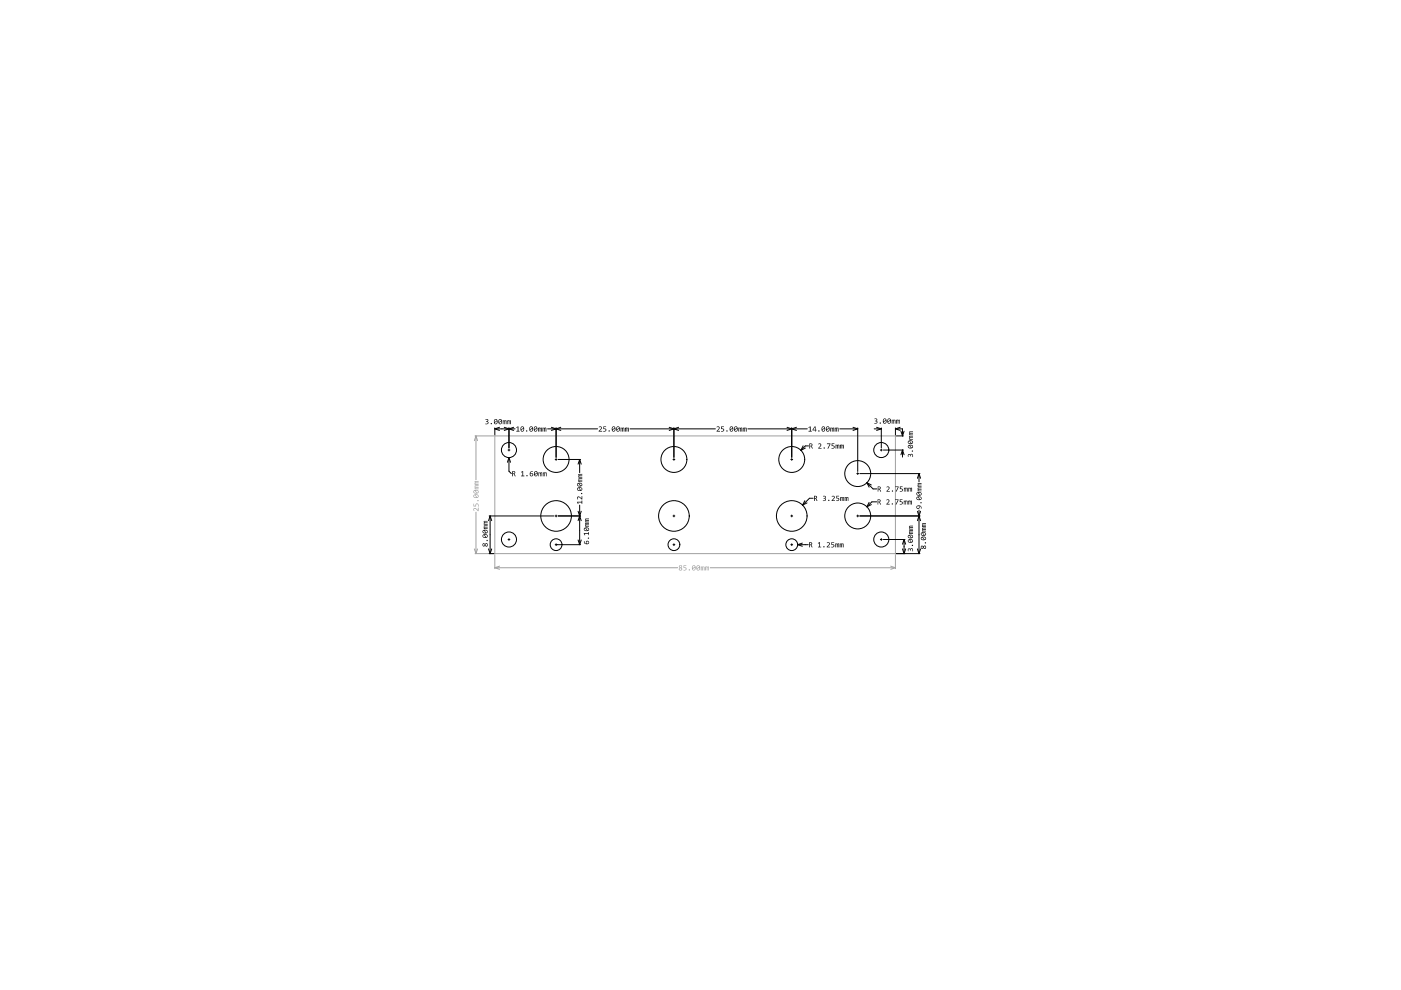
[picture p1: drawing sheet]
<svg xmlns="http://www.w3.org/2000/svg" width="297mm" height="210mm" viewBox="0 0 297 210" stroke-linecap="round" stroke-linejoin="round" font-family="sans-serif">
<g fill="none" stroke="#a0a0a0" stroke-width=".21">
<path d="M100.7 92.4h4M100.9 92.4l.3 1M100.9 92.4l-.3 1M100.9 92.4v9.3M104.9 92.4h84.9v25h-84.9zM100.6 116.4l.3 1M100.7 117.4h4M100.9 108.6v8.8M101.2 116.4l-.3 1M104.9 117.6v3M189.8 117.6v3M104.9 120.4l1 .3"/>
<path d="M104.9 120.4h38.8M105.9 120l-1 .4M150.6 120.4h39.2M188.8 120l1 .4M189.8 120.4l-1 .3"/>
</g>
<g fill="#a0a0a0">
<path d="M100.4 107.8l.4-.1 .5 .5v-.6h.2v.8l-.7-.5h-.3v.4z"/>
<path d="M100.4 106.8h.1v.4h.3l.1-.4h.4l.2 .6h-.2v-.3l-.2-.2h-.1l-.1 .5h-.5z"/>
<path d="M100.7 103l.8-.1v.2h-.8l.2 .1h.6v.2h-.8l.2 .2h.6v.1h-.9l.2-.1-.2-.2 .2-.1z"/>
<path d="M100.7 102h.8v.1l-.8 .1 .2 .1h.6v.2h-.8l.2 .1h.6v.2h-.9l.2-.1-.2-.2 .2-.2z"/>
<path d="M144.9 119.9h.6v.1h-.4v.3l.5 .2-.1 .3-.2 .1h-.4v-.1l.5-.1-.1-.3h-.4z"/>
<path d="M148.6 120.1l.1 .2 .3-.2v.2l.3-.2 .1 .8h-.2v-.7l-.1 .7h-.2v-.7l-.2 .2v.5h-.1z"/>
<path d="M149.5 120.1l.1 .2 .3-.2 .1 .2 .3-.2v.8h-.1l-.1-.7-.1 .2v.5h-.2v-.7l-.1 .7h-.2z"/>
<path d="M100.5 105.1l.1 .3 .4 .1-.3-.5zM100.8 104.9l.3 .5 .2-.1v-.3zM100.5 104.9l.7-.1 .2 .2v.4l-.2 .2-.7-.1-.1-.2z"/>
<path d="M100.5 104.2l.1 .3h.4l-.3-.4zM100.8 104l.3 .5 .2-.1v-.3zM100.5 104l.7-.1 .2 .2v.3l-.2 .2h-.7l-.1-.3z"/>
<path d="M144.1 120.1a.2 .2 0 0 0 .4 0 .2 .2 0 0 0-.4 0zM144.1 120.7a.2 .2 0 0 0 .4 0 .2 .2 0 0 0-.4 0zM144 120h.6v.2l-.2 .2 .2 .2-.1 .3-.3 .1-.3-.2 .1-.3 .1-.1-.2-.2z"/>
<path d="M147 120l-.1 .5 .4-.3-.1-.2zM146.9 120.6l.1 .2h.2l.1-.5zM146.8 120l.4-.1 .3 .2v.6l-.3 .2-.4-.1z"/>
<path d="M147.9 120l-.1 .5 .5-.3-.3-.2zM147.8 120.6l.1 .2h.2l.2-.5zM147.7 120l.5-.1 .2 .2v.6l-.2 .2-.5-.1z"/>
<circle cx="101.3" cy="106.1" r=".14"/>
<circle cx="146.2" cy="120.8" r=".13"/>
</g>
<g fill="none" stroke="#000" stroke-width=".21">
<path d="M104.9 90.7v1.5M104.9 90.9h4.3M104.9 90.9l1 .4M105.9 90.6l-1 .3M106.9 90.6l2 .7M107.7 95.4h.4M107.9 90.7v4.3M107.9 95.2v.4M107.9 97v2.9l.5 .5M107.9 97l.3 1M107.9 97l-.3 1M108.9 90.6l-2 .7"/>
<path d="M116.1 90.9h10.6M116.9 90.6l2 .7M117.7 97.4h.4M117.9 90.7v6.3M117.9 97.2v.4M118.4 97.4h4.7M118.9 90.6l-2 .7M122.9 97.4v2.8M122.9 97.4l.3 1M122.9 97.4l-.3 1M133.6 90.9h18.1M141.9 90.6l2 .7"/>
<path d="M142.7 97.4h.4M142.9 90.7v6.3M142.9 97.2v.4M143.9 90.6l-2 .7M158.6 90.9h12.6M166.9 90.6l2 .7M167.7 97.4h.4M167.9 90.7v6.3M167.9 97.2v.4M168.9 90.6l-2 .7M170.3 94.5l-.5 1M170.8 95l-1 .5"/>
<path d="M171.4 94.5h-.7l-.9 1M178.1 90.9h3.8M180.9 90.6l1 .3M181.9 90.7v9.3M181.9 90.9l-1 .4M185.4 90.9h1.5M185.9 90.6l1 .3M186.7 95.4h.4M186.9 90.7v4.3M186.9 95.2v.4M186.9 90.9l-1 .4M187.3 95.4h4.2"/>
<path d="M189.8 90.9h1.5v1.5M189.8 90.9l1 .4M189.8 90.7v1.5M190 92.4h1.5M190.8 90.6l-1 .3M191 91.4l.3 1M191.3 95.4l.4 1M191.3 95.4v1.5M191.3 95.4l-.3 1M191.7 91.4l-.4 1M103.6 116.4l.3 1M103.7 109.4h13.8"/>
<path d="M103.7 117.4h1M103.9 109.4l.3 1M103.9 109.4v8M103.9 109.4l-.3 1M104.2 116.4l-.3 1M107.7 114.4h.4M107.9 114.2v.4M117.7 115.5h5.4M117.7 109.4h.4M117.9 109.2v.4M117.9 115.3v.4M118.4 109.4h4.7"/>
<path d="M122.6 108.4l.6 2M122.6 114.5l.3 1M122.9 107.1v8.4M123.2 108.4l-.6 2M123.2 114.5l-.3 1M142.7 115.5h.4M142.7 109.4h.4M142.9 109.2v.4M142.9 115.3v.4M167.7 115.5h.4M167.7 109.4h.4M167.9 109.2v.4"/>
<path d="M167.9 115.3v.4M169.1 115.5h2.3M169.1 115.5l1 .3M170.1 115.2l-1 .3M170.6 106.2l-.4 .9M171.1 106.6l-.9 .5M172.4 105.6h-.8l-1.4 1.5M181.7 109.4h.4M181.7 100.4h.4M181.9 100.2v.4M181.9 109.2v.4M182.3 109.4h12.7"/>
<path d="M182.3 100.4h12.7M183.8 102.4l1.3 1.3h.8M183.8 102.4l.9 .4M183.8 102.4l.5 .9M184.3 106.5l-.5 1M184.7 107l-.9 .5M185.9 106.4h-1l-1.1 1.1M186.7 114.4h.4M186.9 114.2v.4M187.3 114.4h4.6M190 117.4h5M191.3 116.4l.4 1"/>
<path d="M191.7 114.4l.3 1M191.7 114.4l-.4 1M191.7 114.4v3M192 116.4l-.3 1M194.5 116.4l.3 1M194.5 108.4l.7 2M194.8 100.4v1.8M194.8 108.1v9.3M194.8 100.4l-.3 1M194.8 100.4l.4 1M195.2 108.4l-.7 2M195.2 116.4l-.4 1"/>
<circle cx="107.9" cy="95.4" r="1.6"/>
<circle cx="117.9" cy="97.4" r="2.75"/>
<circle cx="142.9" cy="97.4" r="2.75"/>
<circle cx="167.9" cy="97.4" r="2.75"/>
<circle cx="186.9" cy="95.4" r="1.6"/>
<circle cx="107.9" cy="114.4" r="1.6"/>
<circle cx="117.9" cy="115.5" r="1.25"/>
<circle cx="117.9" cy="109.4" r="3.2"/>
<circle cx="142.9" cy="115.5" r="1.25"/>
<circle cx="142.9" cy="109.4" r="3.2"/>
<circle cx="167.9" cy="115.5" r="1.25"/>
<circle cx="167.9" cy="109.4" r="3.2"/>
<circle cx="181.9" cy="100.4" r="2.75"/>
<circle cx="181.9" cy="109.4" r="2.75"/>
<circle cx="186.9" cy="114.4" r="1.6"/>
</g>
<g fill="#000">
<path d="M102.9 88.9l.6 .1-.1 .4 .2 .1-.1 .4h-.6v-.1l.5-.1v-.2h-.4l.4-.3v-.2h-.5zM106.6 89.1l.1 .2 .2-.2 .1 .2 .3-.2 .1 .8h-.2v-.7l-.1 .7h-.2v-.7l-.2 .2v.5h-.1zM107.5 89.1l.2 .2 .1-.2 .2 .2 .3-.2v.8h-.1l-.1-.7-.1 .7h-.1l-.1-.7-.1 .2v.5h-.2zM109.4 90.6l.5-.2v1h.3v.1h-.7v-.1h.2v-.8l-.2 .1zM114.1 90.7l.1 .1 .2-.2 .1 .2 .3-.1 .1 .8h-.2v-.7l-.1 .2v.5h-.2v-.7l-.2 .2v.5h-.1zM115 90.7l.2 .1 .1-.2 .2 .2 .3-.1v.8h-.1v-.7l-.2 .2v.5h-.1l-.1-.7-.1 .2v.5h-.2zM126.9 90.5l.3-.1 .3 .1v.5l-.4 .4h.6v.1h-.8l.5-.7v-.3zM127.9 90.4h.6v.1h-.5v.3l.4 .1 .2 .2-.3 .4h-.4v-.1l.5-.1-.1-.3h-.4zM131.6 90.7l.1 .1 .2-.2 .1 .2 .3-.1 .1 .8h-.2v-.7l-.1 .1v.6h-.2v-.7l-.2 .2v.5h-.1zM132.5 90.7l.1 .1 .2-.2 .2 .2 .3-.1v.8h-.1l-.1-.7-.1 .1v.6h-.2v-.7l-.1 .2v.5h-.2zM151.9 90.5l.4-.1 .3 .2-.1 .4-.4 .4h.5v.1h-.7l.5-.7-.1-.3-.3 .1zM152.9 90.4h.6v.1h-.5v.3l.4 .1 .2 .2-.3 .4h-.4v-.1h.3l.2-.2-.1-.2h-.4z"/>
<path d="M156.5 90.7l.2 .1 .1-.2 .2 .2 .3-.1 .1 .8h-.2v-.7l-.2 .2v.5h-.1v-.7l-.2 .2v.5h-.2zM157.5 90.7l.1 .1 .2-.2 .1 .2 .4-.1v.8h-.2v-.7l-.1 .2v.5h-.2v-.7l-.2 .2v.5h-.1zM171.4 90.6l.5-.2v1h.2v.1h-.7v-.1h.3v-.8l-.3 .1zM173.5 94.1l.2-.1 .4 .1v.5l-.4 .4h.5v.1h-.7l.5-.7-.1-.3zM175.3 94h.8l-.5 1.1h-.2l.5-.9h-.6zM176 90.7l.2 .1 .1-.2 .2 .2 .3-.1 .1 .8h-.2v-.7l-.2 .2v.5h-.1l-.1-.7-.1 .2v.5h-.2zM176.3 94h.6v.1h-.4v.3l.3 .1 .2 .2-.1 .3-.3 .1h-.3v-.1l.5-.1v-.3h-.5zM177 90.7l.1 .1 .2-.2 .1 .2 .3-.1 .1 .8h-.2v-.7l-.1 .2v.5h-.2v-.7l-.2 .2v.5h-.1zM177.2 94.3l.1 .1 .1-.1 .2 .1 .1-.1h.2l.1 .8h-.2v-.7l-.2 .2v.5h-.1v-.7l-.2 .2v.5h-.1zM178.1 94.3l.1 .1 .2-.1 .2 .1 .1-.1h.2v.8h-.1v-.7l-.2 .2v.5h-.2v-.7l-.1 .2v.5h-.2zM185.4 88.7l.6 .2-.2 .4 .2 .1v.2l-.2 .2h-.4v-.1l.5-.1-.1-.2-.3-.1 .3-.2v-.2h-.4zM189.1 89l.1 .1 .1-.1 .2 .1 .1-.1h.2v.8h-.1v-.7l-.2 .2v.5h-.1v-.7l-.2 .2v.5h-.1z"/>
<path d="M190 89l.1 .1 .2-.1 .2 .1 .1-.1h.2v.8h-.1l-.1-.7-.1 .2v.5h-.2v-.7l-.1 .2v.5h-.2zM192.5 96.4l.3-.1 .2 .2 .1-.3h.3l.2 .7h-.1l-.1-.5h-.3v.4l-.3-.4-.2 .1v.4h-.1zM192.7 92.5l.9-.1v.1l-.8 .1 .2 .2h.6v.1h-.8l.2 .2h.6v.1h-.9l.2-.1-.2-.1 .2-.2zM192.7 91.6l.9-.1v.1h-.8l.2 .2h.6v.1l-.8 .1 .2 .1h.6v.2h-.9l.2-.2-.2-.1 .2-.2zM102.6 111.5l.8-.1v.1h-.7l.1 .2h.6v.1l-.7 .1 .1 .1h.6v.2h-.8l.1-.2-.2-.2 .2-.1zM102.6 110.5l.8-.1v.2h-.7l.2 .2h.5v.1h-.7l.1 .2h.6v.1h-.8l.1-.1-.2-.2 .2-.1zM110.5 100.1l.4-.2v.9h.3v.2h-.7v-.2h.3v-.7l-.3 .1zM114.2 100.2l.1 .1 .1-.2 .2 .2 .1-.2 .2 .1 .1 .8h-.2v-.7l-.2 .2v.5h-.1v-.7l-.2 .2v.5h-.1zM115.1 100.2l.1 .1 .2-.2 .1 .2 .2-.2 .2 .1v.8h-.1l-.1-.7-.1 .2v.5h-.2v-.7l-.2 .2v.5h-.1zM122.4 105.4l.4-.1 .5 .4v-.5h.2v.7l-.7-.5-.3 .1 .1 .3-.1 .1zM122.6 101.5l.9-.1v.2h-.8l.2 .2h.6v.1h-.8l.2 .2h.6v.1h-.9l.2-.1-.2-.1 .2-.2zM122.6 100.6l.9-.1v.1l-.8 .1 .2 .1h.6v.2h-.8l.2 .1h.6v.2h-.9l.2-.2-.2-.1 .2-.2z"/>
<path d="M122.4 106.4h.9v-.3h.2v.7h-.2v-.3h-.8l.2 .3-.2 .1zM124 111l.9-.1v.1h-.7l.1 .2h.6v.2h-.7l.1 .1h.6v.2h-.9l.2-.1-.2-.2 .2-.2zM124 110l.9-.1v.2h-.7l.1 .2h.6v.1h-.7l.1 .2h.6v.2h-.9l.2-.2-.2-.1 .2-.2zM123.8 113h.9v-.2h.2v.7h-.2v-.3h-.7l.1 .3h-.1zM173.4 115.1l.5-.1v.9h.2v.2h-.7v-.2h.3v-.8l-.2 .2zM174.5 105.1h.4l.2 .2-.2 .3 .2 .2v.2l-.2 .2h-.4v-.1h.4l.1-.2-.4-.2 .3-.2v-.2h-.4zM175.3 115.1l.2-.1h.4v.4l-.4 .5h.5v.2h-.7l.5-.8-.1-.2zM176.3 105.2h.6l.1 .4-.5 .5h.5v.1h-.7l.5-.7-.1-.2-.3 .1zM176.3 115h.6v.1h-.5v.3l.5 .2-.2 .4-.5 .1v-.2l.6-.1-.1-.2-.4-.1zM177.1 115.2l.1 .2 .2-.2 .2 .2 .1-.2 .2 .1v.8h-.1l-.1-.8-.1 .8h-.2v-.8l-.1 .8h-.2zM177.3 105.1h.6v.2h-.5v.3l.5 .2v.3l-.2 .1h-.4v-.1l.5-.2-.1-.2h-.4zM178 115.2l.2 .2 .1-.2 .2 .2 .1-.2 .2 .1 .1 .8h-.2v-.8l-.2 .8h-.1l-.1-.8-.1 .8h-.2z"/>
<path d="M178.1 105.4l.2 .1 .2-.1 .1 .2 .1-.2h.2v.8h-.1v-.7l-.2 .7h-.1v-.7l-.2 .1v.6h-.2zM179.1 105.4l.1 .1 .3-.1v.2l.1-.2h.2l.1 .8h-.2v-.7l-.1 .7h-.2v-.7l-.2 .1v.6h-.1zM187.9 106l.3-.1 .3 .1v.4l-.4 .4h.5v.2h-.7l.5-.8-.1-.2-.3 .1zM187.9 103.3l.2-.2 .5 .2v.3l-.5 .5h.6v.1h-.8l.5-.6v-.3zM189.8 105.9h.7l-.4 1.1h-.2l.5-1h-.6zM189.8 103.1h.7l-.4 1.1h-.2l.5-.9h-.6zM190.8 105.9h.5v.1h-.4v.3h.3l.2 .3-.3 .4h-.3v-.2h.3l.2-.1-.1-.2-.4-.1zM190.8 103.1h.6v.2h-.5v.3h.4l.1 .2-.2 .4h-.4v-.1h.3l.2-.2-.1-.2h-.4zM191.7 103.4l.1 .2 .2-.2 .1 .2 .3-.2v.8h-.1v-.7l-.2 .2v.5h-.1l-.1-.7-.1 .2v.5h-.1zM191.6 106.1l.2 .2 .2-.2 .1 .2 .3-.1v.8h-.1l-.1-.8-.1 .2v.6h-.1l-.1-.8-.1 .2v.6h-.2zM192.5 116.4l.3-.1 .2 .2 .1-.3 .3 .1 .2 .6h-.1v-.4l-.2-.1-.2 .1v.3h-.2v-.3l-.2-.1-.1 .5h-.1zM192.7 112.5l.9-.1v.2h-.8l.2 .1h.6v.2h-.8l.2 .2h.6v.1h-.9l.2-.1-.2-.2 .2-.1z"/>
<path d="M192.7 111.6l.9-.1v.1h-.8l.2 .2h.6v.1l-.8 .1 .2 .1h.6v.2h-.9l.2-.2-.2-.1 .2-.2zM192.6 106.1l.1 .2 .2-.2 .1 .2a.17 .17 0 0 1 .2-.2 .18 .18 0 0 1 .2 .3v.6h-.2v-.8l-.2 .2v.6h-.1l-.1-.8-.1 .2v.6h-.1zM192.6 103.4l.1 .2 .3-.2v.2l.3-.2 .1 .8h-.2v-.7l-.2 .2v.5h-.1v-.7l-.2 .2v.5h-.1zM194.5 103.5l.9-.1v.1h-.7l.1 .2h.6v.1l-.7 .1 .1 .1h.6v.2h-.9l.2-.2-.2-.1 .2-.2zM194.5 102.5l.9-.1v.2h-.7l.1 .2h.6v.1h-.7l.1 .2h.6v.1h-.9l.2-.1-.2-.1 .2-.2zM195.5 111.9h.8v.1h-.7l.2 .2h.5v.1l-.7 .1 .2 .1h.5v.2h-.8l.2-.1-.2-.2 .2-.2zM195.5 111l.8-.1v.2h-.7l.2 .2h.5v.1h-.7l.2 .2h.5v.1h-.8l.2-.1-.2-.1 .2-.2z"/>
<path d="M104.9 89.1v.4l.4-.4-.1-.1zM104.9 89.6l.1 .2h.2l.2-.5zM104.8 89l.4-.2 .3 .3v.6l-.2 .2h-.4l-.1-.1z"/>
<path d="M105.9 89l-.1 .5 .5-.4zM105.8 89.6l.2 .2h.2l.1-.5zM105.8 89l.4-.2 .2 .3v.6l-.2 .2h-.3l-.2-.1z"/>
<path d="M110.6 90.6l-.1 .5 .5-.4-.2-.2zM110.5 91.2l.4 .2 .1-.6zM110.4 90.5l.4-.1 .3 .2v.6l-.2 .3-.5-.1z"/>
<path d="M112.5 90.6l-.1 .5 .4-.4-.1-.2zM112.4 91.2l.3 .2 .2-.6zM112.3 90.5l.4-.1 .2 .2 .1 .6-.2 .3-.5-.1z"/>
<path d="M113.4 90.6l-.1 .5 .5-.4-.2-.2zM113.3 91.2l.4 .2 .1-.5zM113.2 90.5l.3-.1 .4 .1 .1 .5-.3 .5-.5-.1z"/>
<path d="M130 90.6l-.2 .5 .5-.4-.1-.2zM129.9 91.2l.3 .2 .1-.6zM129.8 90.5l.2-.1 .4 .1 .1 .7-.2 .3-.5-.1z"/>
<path d="M130.9 90.5l-.1 .6 .4-.4-.1-.2zM130.8 91.2l.4 .2 .1-.6zM130.7 90.5l.4-.1 .3 .2v.6l-.2 .3h-.3l-.2-.2z"/>
<path d="M154.9 90.6l-.1 .5 .5-.4-.1-.2zM154.8 91.2l.4 .2 .1-.6zM154.8 90.5l.4-.1 .2 .2 .1 .6-.2 .3-.5-.1z"/>
<path d="M155.9 90.6l-.1 .5 .4-.4-.1-.2zM155.8 91.2l.3 .2 .2-.6zM155.7 90.5l.4-.1 .2 .2 .1 .6-.2 .3-.5-.1z"/>
<path d="M171.8 94.1v.4h.3v-.3zM171.6 94l.6 .2v.2l-.2 .2 .3 .5h-.1l-.3-.5h-.1v.5h-.2z"/>
<path d="M172.8 90.5l-.4 .6h.4zM172.7 90.4h.2v.7h.2v.2h-.2v.2h-.1v-.2h-.5z"/>
<path d="M174.4 90.6l-.1 .5 .5-.4-.2-.2zM174.3 91.2l.4 .2 .1-.5zM174.3 90.5l.2-.1 .4 .1 .1 .5-.3 .5-.4-.1z"/>
<path d="M175.4 90.5l-.1 .6 .4-.4-.1-.2zM175.3 91.2l.3 .2 .1-.6zM175.2 90.5l.2-.1 .4 .1 .1 .7-.2 .3-.5-.1z"/>
<path d="M187.4 88.9l-.1 .5 .5-.4-.2-.2zM187.4 89.5l.3 .2 .1-.5zM187.3 88.8l.4-.1 .2 .2v.7l-.2 .2h-.3l-.2-.2z"/>
<path d="M188.3 88.9v.5l.4-.4-.1-.2zM188.3 89.5l.3 .2 .2-.5zM188.3 88.8l.3-.1 .2 .2 .1 .5-.2 .4h-.4l-.1-.2z"/>
<path d="M192.6 94.6l.1 .3h.4l-.3-.4zM192.9 94.4l.4 .5 .1-.1v-.3zM192.5 94.5l.3-.2h.5l.3 .2v.3l-.3 .3h-.6l-.2-.3z"/>
<path d="M192.6 93.6l.1 .3 .4 .1-.3-.5zM192.9 93.5l.4 .5 .1-.1v-.3zM192.5 93.6l.3-.2h.5l.3 .2v.3l-.3 .2h-.6l-.2-.2z"/>
<path d="M102.4 115.5a.2 .2 0 0 0 .4 0 .2 .2 0 0 0-.4 0zM102.9 115.5a.21 .21 0 0 0 .4 0 .21 .21 0 0 0-.4 0zM102.4 115.3l.3-.1a.18 .18 0 0 0 .2 .2 .18 .18 0 0 0 .1-.2l.4 .2v.4l-.2 .1-.4-.2-.2 .2-.2-.1z"/>
<path d="M102.5 113.5v.3l.4 .1-.3-.5zM102.7 113.4l.4 .5 .2-.1-.1-.3zM102.3 113.5l.4-.2h.4l.3 .2v.3l-.3 .2h-.5l-.3-.2z"/>
<path d="M102.5 112.6v.3l.4 .1-.3-.5zM102.7 112.5l.4 .4 .2-.1-.1-.2zM102.3 112.5l.4-.2h.4l.3 .3v.3l-.3 .2h-.5l-.3-.3z"/>
<path d="M108.8 100v.4l.3-.1-.1-.2zM108.6 99.9l.6 .1v.3l-.2 .2 .3 .5h-.1l-.3-.5h-.1v.5h-.2z"/>
<path d="M112.5 100.7a.23 .23 0 0 0 .4 0 .23 .23 0 0 0-.4 0zM112.4 100.1l.6-.2-.5 .4 .5 .2v.3l-.2 .2h-.3l-.2-.2z"/>
<path d="M113.4 100.1v.4l.4-.3-.1-.2zM113.4 100.7l.1 .2 .3-.1 .1-.5zM113.3 100l.4-.1 .2 .2 .1 .5-.2 .4h-.4l-.2-.3z"/>
<path d="M122.5 103.6l.1 .3h.4l-.3-.4zM122.8 103.4l.3 .5 .2-.1-.1-.3zM122.4 103.5l.2-.2h.5l.3 .2 .1 .3-.4 .3h-.5l-.2-.2z"/>
<path d="M122.5 102.6l.1 .3 .4 .1-.3-.5zM122.8 102.5l.3 .5 .2-.1-.1-.3zM122.4 102.6l.2-.2h.5l.3 .2 .1 .3-.4 .2h-.5l-.2-.1z"/>
<path d="M123.9 112.1l.1 .3 .4 .1-.3-.5zM124.2 112l.4 .4 .1-.1v-.3zM123.9 112l.7-.2 .3 .2v.4l-.3 .2h-.6l-.2-.3z"/>
<path d="M124.3 115a.25 .25 0 0 0 .5 0 .25 .25 0 0 0-.5 0zM123.8 114.7h.1l.1 .4 .3 .1-.1-.4 .4-.1 .3 .4-.3 .3-.5-.1-.2-.1z"/>
<path d="M171.7 115.1v.3h.3v-.2zM171.5 115l.7 .1v.3l-.2 .1 .3 .6h-.2l-.3-.5h-.1v.5h-.2z"/>
<path d="M172.7 105.3v.3h.3v-.3zM172.6 105.1l.6 .2v.2l-.2 .2 .3 .5h-.2l-.2-.5h-.2v.5h-.1z"/>
<path d="M186.2 106v.4l.3-.1v-.3zM186.1 105.9l.6 .1v.3l-.2 .2 .3 .5h-.2l-.3-.5h-.1v.5h-.1z"/>
<path d="M186.2 103.3v.3l.4-.1-.1-.2zM186.1 103.1l.6 .2v.3l-.2 .1 .3 .5h-.1l-.4-.4h-.1v.4h-.1z"/>
<path d="M192.6 114.6l.1 .3h.4l-.3-.4zM192.9 114.5l.4 .4 .1-.1v-.3zM192.5 114.5l.8-.2 .3 .3v.2l-.4 .3-.5-.1-.2-.2z"/>
<path d="M192.6 113.6l.1 .3 .4 .1-.3-.5zM192.9 113.5l.4 .5 .1-.1v-.3zM192.5 113.5l.8-.1 .3 .2v.3l-.4 .2h-.5l-.2-.3z"/>
<path d="M194.4 107.5a.25 .25 0 0 0 .5 0 .25 .25 0 0 0-.5 0zM194.4 107.3l.8-.1 .2 .3v.3h-.1l-.1-.4-.3-.1v.5l-.5 .1-.1-.3z"/>
<path d="M194.4 105.5l.1 .3 .5 .1-.4-.5zM194.7 105.4l.4 .5 .2-.1-.1-.3zM194.3 105.4l.8-.1 .3 .2v.3l-.3 .2h-.6l-.2-.3z"/>
<path d="M194.4 104.6l.1 .3h.5l-.4-.4zM194.7 104.5l.4 .4 .2-.1-.1-.3zM194.4 104.5l.3-.2 .5 .1 .2 .5-.3 .2-.6-.1-.2-.2z"/>
<path d="M195.4 116a.17 .17 0 0 0 .3 0 .17 .17 0 0 0-.3 0zM195.8 116a.25 .25 0 0 0 .5 0 .25 .25 0 0 0-.5 0zM195.3 115.7h.2l.3 .2 .1-.2h.3l.1 .5-.4 .2a.17 .17 0 0 0-.1-.2 .17 .17 0 0 0-.2 .2l-.3-.1z"/>
<path d="M195.4 114l.1 .4h.4l-.4-.5zM195.7 113.9l.3 .5 .2-.1v-.3zM195.3 113.9l.8-.1 .2 .2v.3l-.3 .2h-.5l-.3-.2z"/>
<path d="M195.4 113.1l.1 .3 .4 .1-.4-.5zM195.7 113l.3 .4 .2-.1v-.2zM195.3 113l.8-.1 .2 .2v.3l-.3 .2h-.5l-.3-.3z"/>
<circle cx="104.2" cy="89.8" r=".14"/>
<circle cx="111.7" cy="91.4" r=".14"/>
<circle cx="129.1" cy="91.4" r=".15"/>
<circle cx="154.1" cy="91.4" r=".14"/>
<circle cx="173.6" cy="91.4" r=".14"/>
<circle cx="174.7" cy="95" r=".14"/>
<circle cx="186.6" cy="89.7" r=".14"/>
<circle cx="193.4" cy="95.6" r=".14"/>
<circle cx="103.3" cy="114.6" r=".14"/>
<circle cx="111.7" cy="100.9" r=".15"/>
<circle cx="123.3" cy="104.6" r=".15"/>
<circle cx="124.8" cy="114.1" r=".14"/>
<circle cx="174.7" cy="115.9" r=".15"/>
<circle cx="175.7" cy="106.1" r=".13"/>
<circle cx="189.2" cy="106.9" r=".14"/>
<circle cx="189.2" cy="104.1" r=".14"/>
<circle cx="193.4" cy="115.6" r=".14"/>
<circle cx="195.3" cy="106.6" r=".14"/>
<circle cx="196.2" cy="115.1" r=".14"/>
</g>
</svg>
